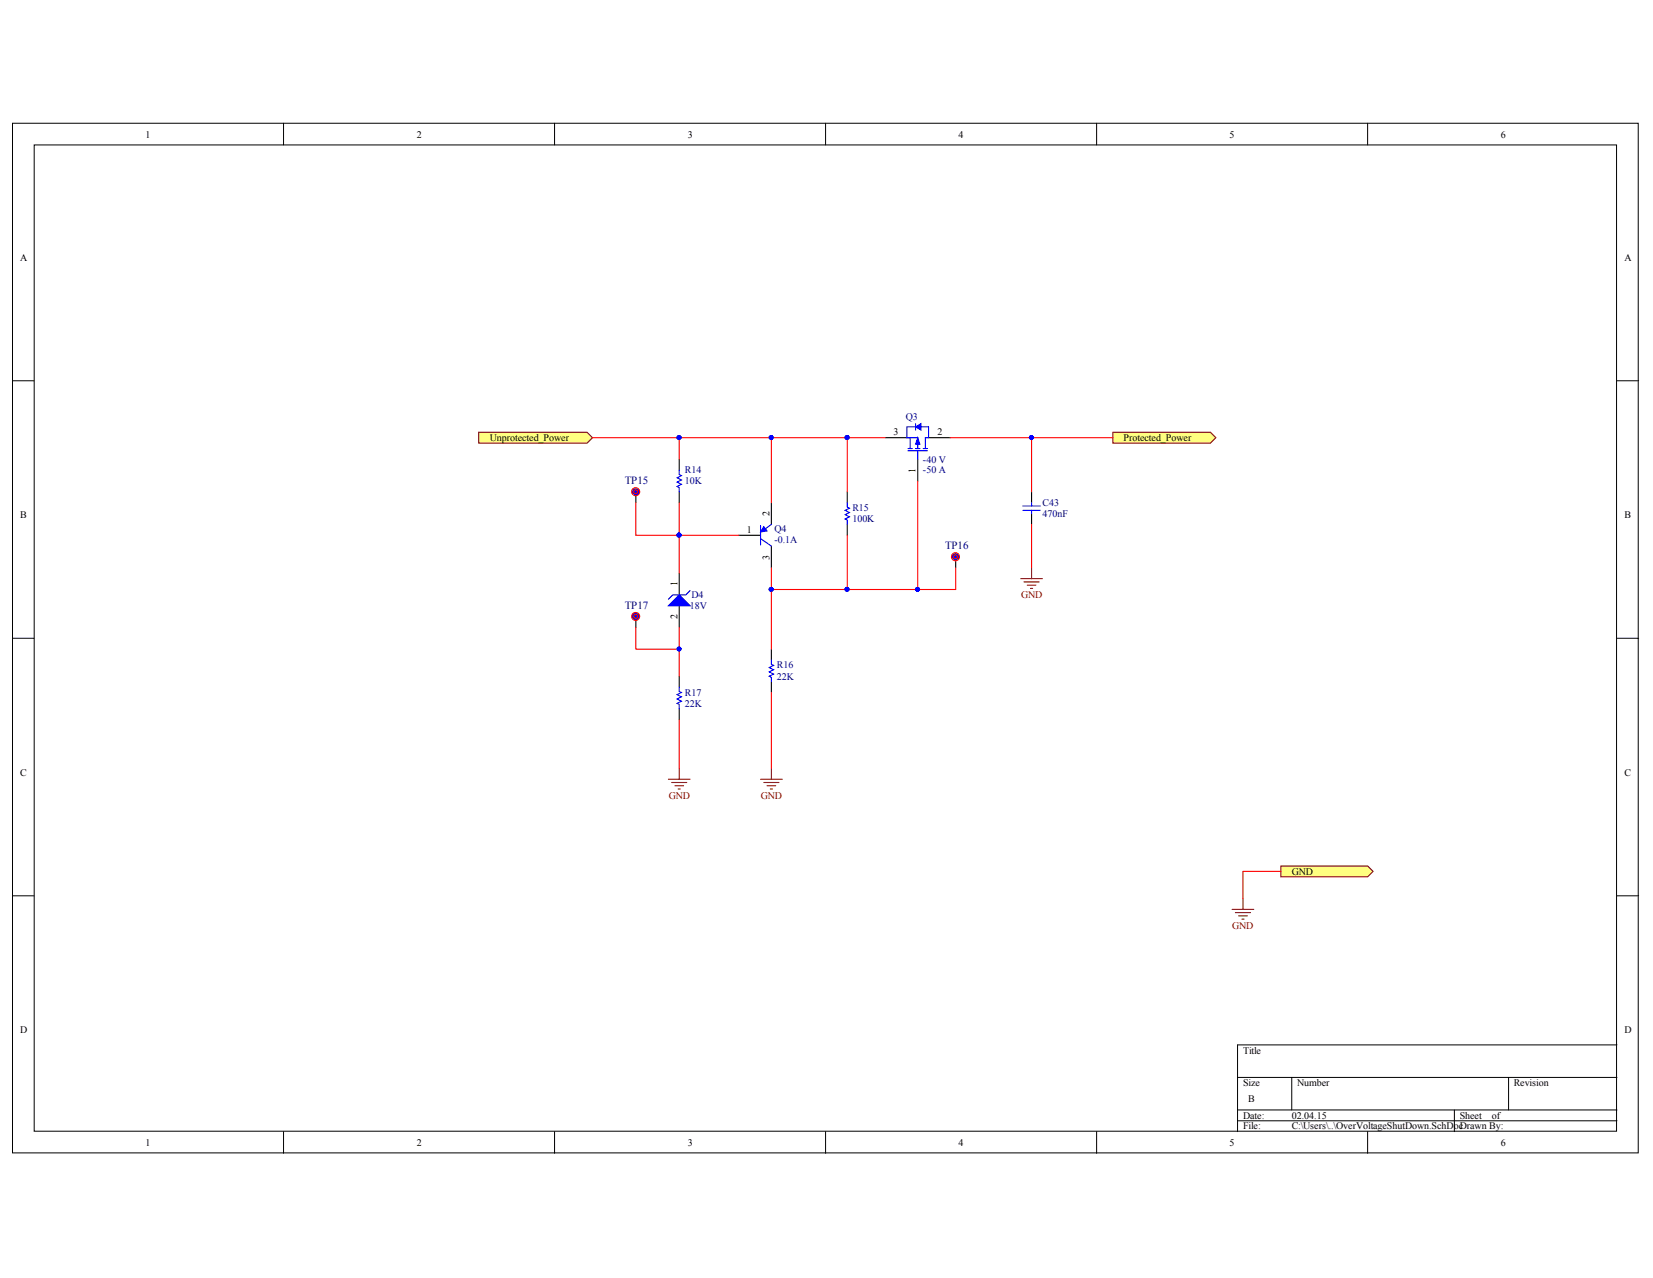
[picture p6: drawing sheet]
<svg xmlns="http://www.w3.org/2000/svg" width="279mm" height="216mm" viewBox="0 0 279 216" stroke-linecap="round" stroke-linejoin="round" font-family="sans-serif">
<defs><g id="words">
<g font-size="1.9" fill="#000080">
<text x="105.6" y="81.8">TP15</text>
<text x="159.7" y="92.8">TP16</text>
<text x="105.6" y="102.9">TP17</text>
</g>
<g font-size="1.7">
<text x="24.6" y="23.2">1</text>
<text x="70.4" y="23.2">2</text>
<text x="116.3" y="23.2">3</text>
<text x="162" y="23.2">4</text>
<text x="207.8" y="23.2">5</text>
<text x="253.7" y="23.2">6</text>
<text x="3.4" y="44">A</text>
<text x="274.6" y="44">A</text>
<text x="82.8" y="74.5">Unprotected_Power</text>
<text x="151" y="73.5">3</text>
<text x="158.5" y="73.5">2</text>
<text x="189.9" y="74.5">Protected_Power</text>
<text x="154.7" y="79.9" transform="rotate(-90 154.7 79.9)">1</text>
<text x="3.4" y="87.6">B</text>
<text x="130.1" y="87.2" transform="rotate(-90 130.1 87.2)">2</text>
<text x="274.6" y="87.6">B</text>
<text x="126.2" y="90.1">1</text>
<text x="130.1" y="94.6" transform="rotate(-90 130.1 94.6)">3</text>
<text x="114.5" y="99.1" transform="rotate(-90 114.5 99.1)">1</text>
<text x="114.5" y="104.6" transform="rotate(-90 114.5 104.6)">2</text>
<text x="3.4" y="131">C</text>
<text x="274.6" y="131">C</text>
<text x="218.3" y="147.8">GND</text>
<text x="3.4" y="174.6">D</text>
<text x="210.1" y="178">Title</text>
<text x="274.6" y="174.6">D</text>
<text x="210.1" y="183.5">Size</text>
<text x="219.3" y="183.5">Number</text>
<text x="255.9" y="183.5">Revision</text>
<text x="210.1" y="189">Date:</text>
<text x="210.1" y="190.8">File:</text>
<text x="211" y="186.2">B</text>
<text x="218.3" y="189">02.04.15</text>
<text x="218.3" y="190.8">C:\Users\..\OverVoltageShutDown.SchDocDrawn By:</text>
<text x="246.7" y="189">Sheet</text>
<text x="252.2" y="189">of</text>
<text x="24.6" y="193.6">1</text>
<text x="70.4" y="193.6">2</text>
<text x="116.3" y="193.6">3</text>
<text x="162" y="193.6">4</text>
<text x="207.8" y="193.6">5</text>
<text x="253.7" y="193.6">6</text>
</g>
<g font-size="1.7" fill="#000080">
<text x="153.1" y="71">Q3</text>
<text x="115.8" y="81.8">10K</text>
<text x="115.8" y="80">R14</text>
<text x="156" y="78.2">-40 V</text>
<text x="156" y="80">-50 A</text>
<text x="130.9" y="89.9">Q4</text>
<text x="144.1" y="88.3">100K</text>
<text x="144.1" y="86.4">R15</text>
<text x="176.2" y="87.3">470nF</text>
<text x="176.2" y="85.5">C43</text>
<text x="130.9" y="91.7">-0.1A</text>
<text x="116.9" y="101.1">D4</text>
<text x="116.6" y="102.9">18V</text>
<text x="131.3" y="112.9">R16</text>
<text x="115.8" y="119.4">22K</text>
<text x="115.8" y="117.6">R17</text>
<text x="131.3" y="114.8">22K</text>
</g>
<g font-size="1.7" fill="#800000">
<text x="172.6" y="101.1">GND</text>
<text x="113.1" y="134.9">GND</text>
<text x="128.6" y="134.9">GND</text>
<text x="208.3" y="157">GND</text>
</g>
</g></defs>
<g fill="#fff" stroke="#000" stroke-width=".17">
<path d="M2.1 20.8h274.8v174h-274.8z"/>
<path d="M5.8 24.5h267.4v166.6h-267.4z"/>
</g>
<g fill="none" stroke="#000" stroke-width=".17">
<path d="M47.9 20.8v3.7M93.7 20.8v3.7M139.5 20.8v3.7M185.4 20.8v3.7M231.2 20.8v3.7M2.1 64.3h3.7M273.3 64.3h3.7M2.1 107.8h3.7M273.3 107.8h3.7M2.1 151.3h3.7M273.3 151.3h3.7M273.3 176.5h-64.1v14.7"/>
<path d="M47.9 191.2v3.6M93.7 191.2v3.6M139.5 191.2v3.6M185.4 191.2v3.6M209.2 182h64.1M209.2 187.5h64.1M209.2 189.3h64.1M218.3 182v5.5M231.2 191.2v3.6M245.8 187.5v3.7M255 182v5.5"/>
</g>
<g fill="#ffff80" stroke="#800000" stroke-width=".18">
<path d="M188.1 73h16.5l.9 .9-.9 1h-16.5z" fill-rule="evenodd"/>
<path d="M216.5 146.3h14.7l.9 .9-.9 .9h-14.7z" fill-rule="evenodd"/>
</g>
<path d="M113 131.6h3.6M113.5 132.2h2.6M114.1 132.7h1.4M114.6 133.3h.4M114.8 129.8v1.8M208.3 153.6h3.6M208.8 154.2h2.6M209.4 154.7h1.4M209.9 155.3h.4M210.1 151.8v1.8" fill="none" stroke="#800000" stroke-width=".18"/>
<path d="M80.9 73h18.3l.9 .9-.9 1h-18.3z" fill-rule="evenodd" fill="#ffff80" stroke="#800000" stroke-width=".18"/>
<path d="M172.5 97.8h3.7M173.1 98.3h2.5M173.6 98.9h1.5M174.2 99.4h.3M174.4 95.9v1.9M128.6 131.6h3.6M129.1 132.2h2.6M129.7 132.7h1.4M130.2 133.3h.4M130.4 129.8v1.8" fill="none" stroke="#800000" stroke-width=".18"/>
<g fill="none" stroke="#000" stroke-width=".18">
<path d="M114.8 77.6v1.8M149.6 73.9h3.7M155.1 77.6v3.7M157 73.9h3.6M107.5 83.1v1.8M114.8 83.1v1.8M114.8 96.8v3.7M124.9 90.4h3.7M130.4 84.9v3.7M130.4 92.3v3.6M143.2 83.1v1.8M143.2 88.6v1.8"/>
<path d="M161.5 94.1v1.8M174.4 83.1v1.8M174.4 86.8v1.8M107.5 104.2v1.8M114.8 102.3v3.7M114.8 114.2v1.9M114.8 119.7v1.9M130.4 109.7v1.8M130.4 115.2v1.8"/>
</g>
<g fill="none" stroke="#00f" stroke-width=".92">
<circle cx="107.4" cy="83.1" r=".14"/>
<circle cx="161.5" cy="94.1" r=".15"/>
<circle cx="107.4" cy="104.1" r=".15"/>
</g>
<g fill="none" stroke="#f00" stroke-width=".18">
<path d="M100.1 73.9h49.5M114.8 73.9v3.7M130.4 73.9v11M143.2 73.9v9.2M160.6 73.9h27.5M174.4 73.9v9.2M107.5 84.9v5.5h17.4M114.8 84.9v11.9M130.4 95.9v13.8M130.4 99.6h24.7M143.2 90.4v9.2M155.1 81.3v18.3"/>
<path d="M161.5 95.9v3.7h-6.4M174.4 88.6v7.3M107.5 106v3.7h7.3M114.8 106v8.2M130.4 117v12.8M114.8 121.6v8.2M216.5 147.2h-6.4v4.6"/>
<circle cx="107.4" cy="83.1" r=".33"/>
<circle cx="107.4" cy="83.1" r=".68"/>
<circle cx="161.5" cy="94.1" r=".33"/>
<circle cx="161.5" cy="94.1" r=".68"/>
<circle cx="107.4" cy="104.1" r=".33"/>
<circle cx="107.4" cy="104.1" r=".67"/>
</g>
<g fill="none" stroke="#00f" stroke-width=".18">
<path d="M114.8 79.4v.8l.4 .2-.8 .3 .8 .4-.8 .4 .8 .3-.8 .4 .4 .2v.7M153.5 76.1h3.3M153.5 75.8h.7M153.8 73.9v1.9M154.8 72.1h-1.5v1.8h1.8v1.9M154.8 75.8h.7M154.8 71.6v1.1M155.1 76.1v1.5M155.7 72.1h1.3v1.8h-.6v1.9M156 75.8h.8M116.6 99.8l-.7 .7h-2.2l-.7 .7M128.6 88.8v3.3"/>
<path d="M128.6 91l1.8 1.3M130.4 88.6l-1.3 .9M143.2 84.9v.8l.4 .1-.8 .4 .8 .4-.8 .3 .8 .4-.8 .4 .4 .2v.7M172.9 85.5h2.9M172.9 86.2h2.9M174.4 84.9v.6M174.4 86.2v.6M114.8 116.1v.7l.4 .2-.8 .4 .8 .3-.8 .4 .8 .4-.8 .3 .4 .2v.7M130.4 111.5v.7l.3 .2-.7 .4 .7 .3-.7 .4 .7 .4-.7 .3 .4 .2v.8"/>
</g>
<g fill="#00f" stroke="#00f" stroke-width=".17">
<path d="M129.1 89l.6 .7-1.1 .2z"/>
<path d="M155.1 73.9l.4 1.1h-.7z"/>
<path d="M154.8 72.1l.9-.5v1.1z"/>
</g>
<path d="M113 102.3l1.8-1.8 1.8 1.8z" fill="#00f" stroke="#00f" stroke-width=".18"/>
<g fill="#00f" stroke="#00f" stroke-width=".17">
<circle cx="130.4" cy="99.6" r=".33"/>
<circle cx="143.2" cy="99.6" r=".33"/>
<circle cx="130.3" cy="73.9" r=".33"/>
<circle cx="143.2" cy="73.9" r=".33"/>
<circle cx="114.8" cy="90.4" r=".33"/>
<circle cx="114.8" cy="109.6" r=".33"/>
<circle cx="174.3" cy="73.9" r=".33"/>
<circle cx="114.8" cy="73.9" r=".33"/>
<circle cx="155.1" cy="99.6" r=".33"/>
</g>
<use href="#words"/>
</svg>
